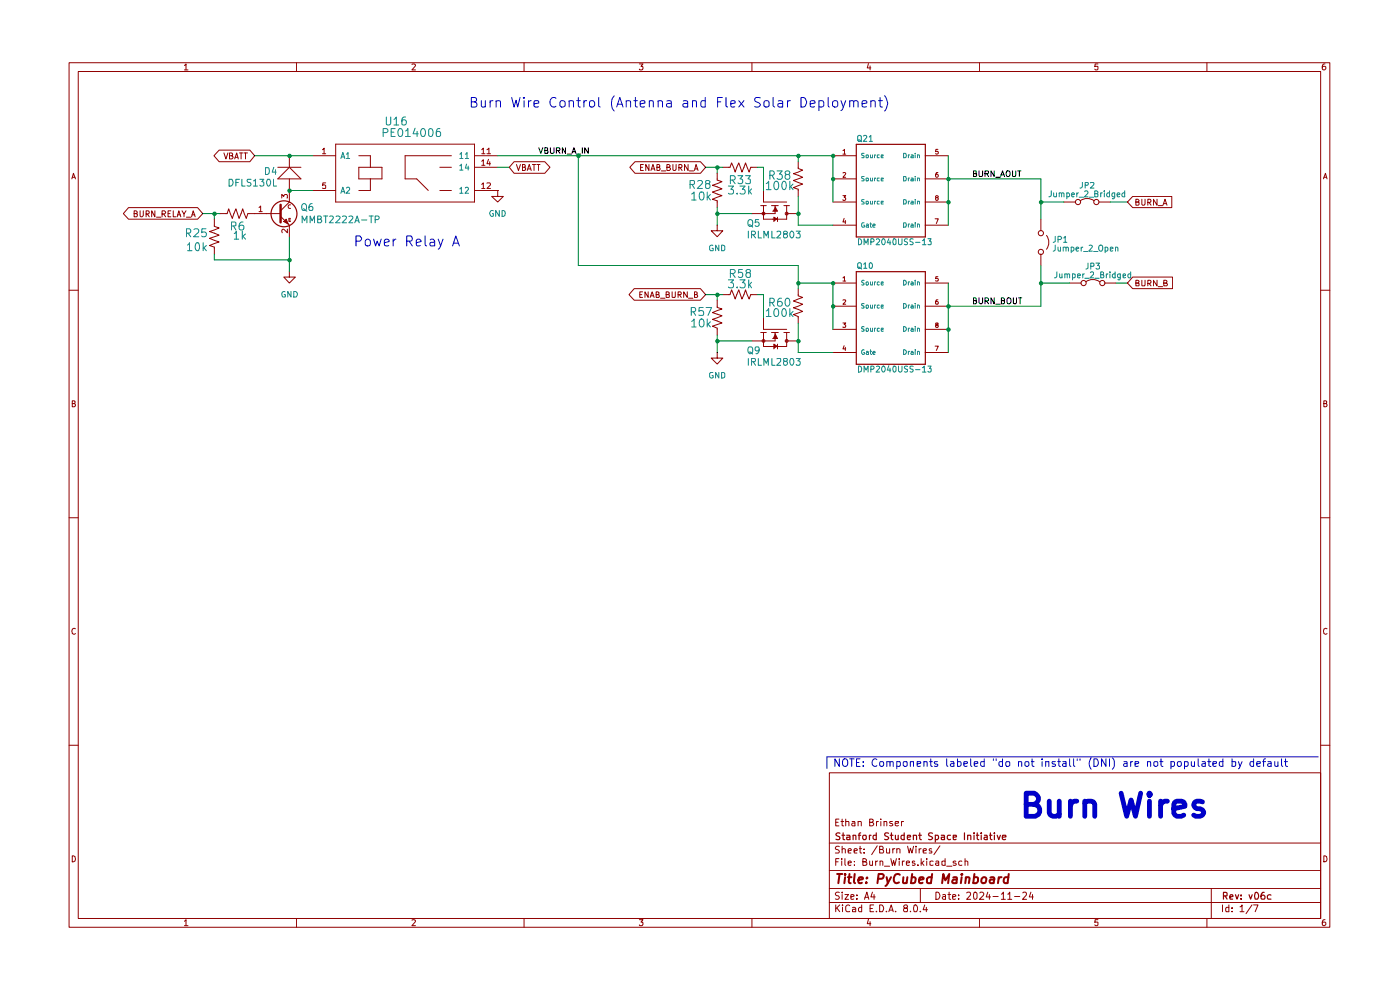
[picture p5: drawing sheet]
<svg xmlns="http://www.w3.org/2000/svg" width="297mm" height="210mm" viewBox="0 0 297 210" stroke-linecap="round" stroke-linejoin="round" font-family="sans-serif">
<g fill="none" stroke="#910000" stroke-width=".21">
<path d="M14.7 13.3h267.4v183.4h-267.4zM16.6 15.2h263.6v179.6h-263.6zM39.1 13.9l.4-.3v1.2M39.1 14.8h.8M62.9 13.3v1.9M87.4 13.6h.5l.2 .2-.7 1h.7M111.2 13.3v1.9M135.6 13.6h.8l-.4 .5h.3l.1 .1-.1 .5-.5 .1-.2-.1M159.5 13.3v1.9M184.2 13.5l-.2 .9h.7M184.6 14v.8M207.8 13.3v1.9"/>
<path d="M232.9 13.6h-.6l-.1 .6 .6-.1 .1 .6-.1 .1h-.4l-.2-.1M256 13.3v1.9M281.1 13.6h-.4l-.2 1 .3 .2h.2l.3-.2v-.4l-.2-.1h-.5l-.1 .1M15.2 37.9l.4-1.1 .4 1.1M15.3 37.6h.6M176.7 33h4.9M176.7 37.9h4.9M178.8 31.9l.4-.2v1M178.8 36.7l.4-.1 .2 .2-.6 .8h.6M178.8 32.7h.6M196.3 33h4.9M196.3 37.9h4.9"/>
<path d="M199 31.7h-.5v.5l.5-.1 .1 .4-.3 .2-.3-.1M199 36.6h-.3a.7 .7 0 0 0-.1 1 .33 .33 0 0 0 .5-.4 .33 .33 0 0 0-.6-.2v.2M280.8 37.9l.4-1.1 .3 1.1M280.8 37.6h.6M176.7 42.9h4.9M176.7 47.8h4.9M178.8 41.5h.6l-.3 .3a.36 .36 0 0 1 .3 .3 .36 .36 0 0 1-.2 .4h-.3l-.1-.2M178.8 58.9l.4-.2v.9M178.8 59.6h.6M179.1 46.3l-.3 .8h.6M179.3 46.7v.7M196.3 42.9h4.9"/>
<path d="M196.3 47.8h4.9M198.4 46.4h.7l-.5 1M198.6 41.9l-.1-.1 .1-.3 .5 .2-.6 .4 .1 .4 .5-.2-.3-.4M199 58.7h-.5v.4h.5v.5l-.5-.1M220.8 46.5v2.5M220.8 53.9v2.4M222 49.9a2.45 2.45 0 0 1 0 3M225.7 42.9h2.5M229.2 42.6a2.45 2.45 0 0 1 2.9 0M230.4 59.8a2.45 2.45 0 0 1 2.9 0M233.1 42.9h2.4M240.3 58.8h8.5v2.4h-8.5l-1.1-1.2z"/>
<path d="M240.3 41.7h8.3v2.3h-8.3l-1.1-1.1zM241 42.9l.6-.1v-.3l-.2-.2h-.4v1.2h.5l.1-.1v-.5h-.2M242.2 59.4l.1 1.2h.5l.1-1.2M242.2 42.3v1.1l.2 .1h.3l.2-.2v-1M243.5 42.9h.6v-.6h-.6v1.2M243.8 42.9l.4 .6M245.5 59.4v1.2l-.8-1.2v1.2M245.5 42.3v1.2l-.8-1.2v1.2M245.7 43.6h.9M246.7 43.5l.4-1.2 .5 1.2M246.9 43.2h.6M14.7 61.6h1.9"/>
<path d="M161.4 70.5h1.2M162 69.9h4.9M162 70.5v3h4.9v-3M163.7 70.5h1.4M164.4 70.8l.5 1h-1M164.4 70.5v1.8h-2.4M164.9 73v1M166.3 70.5h1.2M176.7 60h4.9M176.7 65h4.9M176.7 69.9h4.9M176.7 74.8h4.9"/>
<path d="M178.8 63.7l.5-.1 .1 .2-.6 .7h.6M178.8 68.5h.6l-.3 .3 .3 .2-.1 .4h-.5M179.1 73.3l-.3 .7h.6M179.3 73.7v.7M196.3 60h4.9M196.3 65h4.9M196.3 69.9h4.9M196.3 74.8h4.9M198.4 73.4h.7l-.5 1M198.6 68.9l-.1-.2v-.2h.5v.3l-.5 .1v.2v.3h.5l.1-.3-.3-.2M199 63.6h-.4l-.1 .4v.5h.5v-.5l-.4-.1-.1 .2M226.9 60h2.5"/>
<path d="M234.3 60h2.4M241 60h.4l.2-.2v-.3l-.6-.1v1.2h.6v-.5l-.2-.1M243.5 60.1l.6-.1v-.5l-.6-.1v1.2M243.8 60.1l.4 .5M245.7 60.8h.9M246.9 60h.6v-.5l-.6-.1v1.2h.6l.2-.3-.4-.3M280.2 61.6h1.9M15.3 85.6h.5l.1-.2v-.3l-.6-.1v1.3l.6-.1 .1-.3-.2-.3M280.8 85.6h.5l.1-.2v-.3l-.6-.1v1.3l.6-.1 .1-.3-.2-.3M14.7 109.8h1.9M280.2 109.8h1.9M16 133.4l-.2-.1a.65 .65 0 0 0-.6 .6 .65 .65 0 0 0 .6 .6l.2-.1"/>
<path d="M281.5 133.4l-.2-.1a.65 .65 0 0 0-.6 .6 .65 .65 0 0 0 .6 .6l.2-.1M14.7 158.1h1.9M280.2 158.1h1.9M175.9 163.9h104.3v30.9h-104.3zM175.9 178.8h104.3M177.3 174.4h.5M178 173.7h-.7v1.5h.7M178.1 179.6l-.5-.1-.3 .2v.4l.5 .2 .3 .4-.2 .2h-.7M178.4 174.3h.6M178.7 173.7v1.4l.3 .1M178.7 179.5v1.4M179.4 174.3h.6l.1 .9"/>
<path d="M179.4 173.7v1.5M180.8 174.3h.5l.1 .9M181.4 174.6h-.5l-.2 .2 .2 .4 .5-.1M182 174.3h.6l.1 .9M182 174.3v.9M182.5 179.5v1.3v.1h.3M184.5 174.4h.5l.3-.2-.1-.4-.7-.1v1.5h.5l.3-.3v-.2l-.3-.3M185.9 174.3v.9M186.1 179.4l-1.2 1.9M186.4 174.3h-.3l-.2 .2M186.9 173.7v.1M186.9 174.3v.9"/>
<path d="M187.5 174.3h.5l.1 .9M187.5 174.3v.9M189.3 174.3h-.5l-.1 .2 .6 .3 .1 .2-.2 .2-.5-.1M189.9 174.7l.7-.1v-.3h-.6l-.1 .1v.6l.3 .2 .4-.1M191.3 174.3v.9M191.7 174.3h-.3l-.1 .2M192.5 179.5l.4 1.4 .2-1 .4 1 .3-1.4M194.3 179.5v.2M199.4 179.4l-1.3 1.9M15.3 181.5a.64 .64 0 0 1 .7 .7 .64 .64 0 0 1-.7 .6zM39.1 195.4l.4-.3v1.3M39.1 196.4h.8"/>
<path d="M62.9 194.8v1.9M87.4 195.2l.5-.1 .2 .2-.7 1.1h.7M111.2 194.8v1.9M135.6 195.1h.8l-.4 .5h.3l.1 .2-.1 .5-.5 .1-.2-.2M159.5 194.8v1.9M175.9 191.4h104.3M175.9 188.5h104.3M175.9 184.7h104.3M177.3 192v1.4M177.3 182.8h.5M177.6 192.6l.5 .8M178 182.1h-.7v1.5"/>
<path d="M178.1 189.3l-.5-.1-.3 .2v.4l.5 .2 .3 .4-.3 .4-.6-.1M178.1 192l-.8 .8M178.6 182.1v.2M178.6 182.6v1M178.7 189.2v.2M178.7 180.2l.2-.2 .4 .2v.7M178.7 189.8v1M178.7 192v.1M178.7 192.5v.9M179.2 189.8h.8l-.8 1h.8M179.2 182.1v1.3l.2 .2M179.9 183.1l.7-.1-.2-.4-.5 .2v.6l.3 .2 .3-.1"/>
<path d="M179.9 180.5l.7-.1-.2-.4-.5 .2v.6l.1 .1h.5M180.3 192.1l-.5-.1-.4 .3 .1 .9 .2 .2 .6-.1M180.5 190.3l.7-.2-.1-.3h-.6v.9h.6M180.9 192.5h.4l.2 .2v.7h-.6v-.4l.6-.2M181.2 180.5l.7-.1-.1-.3-.4-.1-.2 .2 .1 .7h.5M181.3 183.5v.1M181.3 182.7v.1M181.8 190.6v.2M181.8 189.8v.2M182.3 180h.5M182.8 192v1.4h-.5l-.2-.7 .3-.2h.4M183.1 182.8l.6-.1 .1-.3-.3-.3h-.4v1.5h.5l.2-.1 .1-.4-.4-.3"/>
<path d="M183.3 180.9h.1M183.3 180.1v.1M183.4 190.8l.5-1.6 .4 1.6M183.5 190.3h.7M184.2 195l-.2 .9h.7M184.5 182.6v.8l.2 .2 .4-.1M184.6 195.5v.9M184.6 192.7h.5M185.1 189.2l-.4 1.1h1M185.1 182.6v1M185.3 192h-.7v1.4h.7M185.4 189.8v1"/>
<path d="M185.8 182.6v1M185.9 193.3v.1M186.2 182.6l-.4 .3M186.6 192a.81 .81 0 0 1 .9 .4 .81 .81 0 0 1-.3 1h-.6zM186.6 180.2l.7-.1 .1-.3-.3-.3h-.5v1.4h.7l.2-.4-.4-.3M186.7 182.7l.4-.1 .2 .2v.8M186.7 182.6v1M187.6 183.7h1.1M188 193.3v.1M188 180l.1 .9h.6M188.6 193.4l.5-1.4 .4 1.4M188.7 193.1h.7"/>
<path d="M188.7 180v.9M189 182.1l.3 1.5 .3-1 .2 1 .4-1.5M189.4 180v.9M189.8 180l-.4 .3M190 193.3v.1M190.3 180.2l.2-.2 .4 .2v.7M190.3 180v.9M190.8 182.1v.2M190.8 182.6v1M191.4 182.6v1M191.9 182.6l-.5 .3M192 192.6l-.2-.1v-.4l.2-.1h.5v.5l-.7 .2-.1 .2 .2 .5h.6v-.5l-.2-.3"/>
<path d="M192.3 183.1l.7-.1-.2-.4h-.3l-.2 .2v.6l.2 .2 .4-.1M193.1 193.3v.1M194 192h.1a.87 .87 0 0 1 .3 1.4l-.5-.1-.1-.8zM194.1 182.7h-.5v.4h.5v.3l-.2 .2-.3-.1M194.3 180v.9M194.7 183.5v.1M195 180v.9M195.2 193.3v.1M195.2 188.5v2.9M195.4 180l-.4 .3M195.4 182.1v1.5M195.6 183.1l.4 .5"/>
<path d="M195.8 180.5l.7-.1v-.3l-.4-.1-.3 .2 .1 .7h.6M196 182.6l-.6 .5M196.2 192l-.4 1h1M196.5 192.5v.9M196.6 182.1v.2M196.6 182.6v1M197.6 180.1l-.3-.1-.2 .2 .2 .3h.3v.4h-.5M198 182.7h-.7v.8h.7M198.5 189.2a.77 .77 0 0 1 .9 .8 .77 .77 0 0 1-.9 .8zM198.5 182.7h.6v.9M199.1 183l-.6 .1v.1l.2 .4 .4-.1M200 189.8h.6v1"/>
<path d="M200.5 182.7h-.7v.8h.7M200.5 182.1v1.5M200.6 190.1l-.7 .2 .3 .5 .4-.1M200.8 183.7h1.1M201.1 189.8h.6M201.3 189.2v1.5l.4 .1M202.1 190.3l.7-.2-.1-.3h-.6v.9h.6M202.8 182.7l-.4-.1-.2 .3 .1 .2h.5l.1 .3-.3 .2-.4-.1M203.4 190.6v.2M203.4 189.8v.2M204.1 182.7l-.5-.1-.2 .3 .1 .6h.6M204.7 182.7l.4-.1 .2 .2v.8"/>
<path d="M204.7 182.1v1.5M205.1 189.4l.6-.2 .2 .4-.1 .3-.7 .9h.8M206.6 189.4l.3-.2 .4 .4v.8l-.4 .4a.99 .99 0 0 1-.3-1.4zM207.8 194.8v1.9M207.9 189.4l.1-.2h.4l.3 .5-.9 1.1h.9M209.6 189.2l-.4 1.1h.9M209.9 189.8v1M210.7 190.2h1.1M212.4 189.7l.5-.5v1.6M212.4 190.8h.9M213.8 189.7h.2l.2-.5v1.6M213.8 190.8h.8"/>
<path d="M215.2 190.2h1.1M217 189.4l.2-.2h.3l.3 .5-.9 1.1h.9M218.7 189.2l-.3 1.1h.8M219 189.8v1M232.9 195.1h-.6l-.1 .6 .6-.1 .1 .6-.1 .2h-.4l-.2-.2M256 194.8v1.9M257 188.5v6.3M259.3 192v1.4M260.7 192v1.4h-.6v-.9h.6M261.4 193.3v.1M261.4 192.5v.2M263.1 192.4l.3-.2 .1-.2v1.4"/>
<path d="M263.1 193.4h.8M265.6 192l-1.3 1.8M265.9 192h1l-.6 1.4M280.8 181.5a.64 .64 0 0 1 .7 .7 .64 .64 0 0 1-.7 .6zM281.1 195.1l-.4 .1-.2 .9 .3 .3h.2l.3-.3v-.3l-.2-.2h-.5l-.1 .2"/>
<circle cx="220.8" cy="53.4" r=".55"/>
<circle cx="220.8" cy="49.5" r=".55"/>
<circle cx="228.7" cy="42.9" r=".55"/>
<circle cx="232.6" cy="42.9" r=".55"/>
<circle cx="229.9" cy="60" r=".55"/>
<circle cx="233.9" cy="60" r=".55"/>
</g>
<g fill="none" stroke="#910000" stroke-width=".25">
<path d="M181.7 30.6h14.6v19.7h-14.6zM181.7 57.6h14.6v19.7h-14.6zM178.2 176.8a.6 .6 0 0 0-.9 .1l.2 .4a.56 .56 0 0 1 .6 .7h-.8M178.6 177.2h.6M178.9 176.7v1.3l.3 .1M179.6 177.2h.6l.1 .9M180.3 177.5l-.7 .1v.4h.7M181 177.3l.5-.1 .1 .9M181 177.2v.9M182.1 177.2h.5M182.6 176.7l-.4 .1v1.3M183.1 177.3l.6-.1v.8l-.4 .1-.3-.2z"/>
<path d="M184.5 177.2v.9M184.8 177.2h-.3v.2M185.9 177.2l-.6 .1-.1 .6a.45 .45 0 0 0 .7 .1M185.9 176.7v1.4M188.5 176.8h-.7a.56 .56 0 0 0 .5 .7l.2 .4a.6 .6 0 0 1-.8 .1M188.9 177.2h.5M189.1 176.7v1.2l.3 .2M190 177.2v.7l.1 .2 .4-.2M190.5 177.2v.9M191.8 177.2h-.5l-.2 .7a.45 .45 0 0 0 .7 .1M191.8 176.7v1.4M192.5 177.6l.7-.1-.1-.3h-.5l-.1 .1v.6l.2 .2 .4-.1"/>
<path d="M193.8 177.3l.6-.1v.9M193.8 177.2v.9M194.9 177.2h.6M195.1 176.7v1.2l.4 .2M197.8 176.8h-.7a.56 .56 0 0 0 .6 .7l.1 .4a.6 .6 0 0 1-.8 .1M198.4 178l.4 .1 .3-.2-.2-.7h-.5v1.4M199.7 177.2h.6l.1 .9M200.4 177.5l-.7 .1v.4h.7M201.6 177.2h-.5l-.1 .2v.5l.2 .2 .4-.1M202.2 177.6l.7-.1-.1-.3h-.6v.8h.6M204.6 176.7v1.4M205.3 177.3l.6-.1 .1 .9"/>
<path d="M205.3 177.2v.9M206.6 176.7v.1M206.6 177.2v.9M207.1 177.2h.5M207.3 176.7v1.2l.3 .2M208.2 176.7v.1M208.2 177.2v.9M208.8 177.2h.5l.1 .9M209.4 177.5l-.6 .1v.2l.2 .3 .4-.1M209.9 177.2h.5M210.1 176.7v1.2l.3 .2M211 176.7v.1"/>
<path d="M211 177.2v.9M211.5 177.2l.4 .9 .3-.9M212.6 177.6l.8-.1-.1-.3h-.6l-.1 .1 .1 .7h.6M259.6 190h.6l.1-.5-.2-.2h-.5v1.4M259.9 190l.4 .7M260.9 190.3l.7-.2-.2-.3-.4 .1-.1 .7 .1 .1h.5M262.1 189.8l.3 .9 .4-.9M263.3 190.6v.1M263.3 189.9v.1M265 189.8l.3 .9 .3-.9M266.3 189.4l.2-.1a.84 .84 0 0 1 .2 1.4l-.5-.1v-.7zM268.2 189.3l-.4 .2a1.01 1.01 0 0 0-.1 1.2h.5l.2-.6-.3-.2h-.3l-.3 .2"/>
<path d="M269.6 189.9a.52 .52 0 0 0-.7 .1l.1 .7h.6"/>
</g>
<g fill="none" stroke="#910000" stroke-width=".42">
<path d="M177.6 185.4h1.1M178.1 185.4l-.3 1.9M179.3 185.4v.2M179.3 186.1l-.2 1.2M179.9 186.1h.7M180.2 185.4l-.2 1.6 .1 .3h.4M181.3 185.4l-.2 1.6 .3 .3M182.1 186.7l.9-.2v-.3a.6 .6 0 0 0-.8 .1v1h.6M183.8 187.2v.1M183.9 186.2h.1l-.1 .1v-.1v.1M186.3 186.4l.9-.1 .3-.6-.1-.1-.2-.2h-.8l-.3 1.9M188.1 186.1l.2 1.2"/>
<path d="M189 186.1l-.9 1.7-.3 .1M190.9 185.6l-.1-.1a.81 .81 0 0 0-1.2 .7v.6a.66 .66 0 0 0 1.1 .4M191.6 186.1v1.2h.5l.2-.1M192.5 186.1l-.2 1.2M193.4 186.2l.5-.1 .4 .3-.3 .9h-.7M193.5 185.4l-.2 1.9M194.9 186.7l1-.2v-.3a.6 .6 0 0 0-.9 .1v1h.7M197.7 186.2a.72 .72 0 0 0-1.1 .2l.1 .9h.8M197.7 185.4l-.2 1.9M199.9 187.3l.2-1.9 .4 1.3 .9-1.3-.3 1.9M202.2 186.2h.8l-.1 1.1M203 186.5l-.9 .2-.1 .3 .2 .3h.7"/>
<path d="M204 186.1l-.2 1.2M204.1 185.4l-.2 .1h.3l-.1-.1-.1 .2M204.9 186.2a.48 .48 0 0 1 .8 .1l-.2 1M204.9 186.1l-.1 1.2M206.6 186.2h.8l.1 .7-.4 .4h-.6M206.7 185.4l-.2 1.9M208.2 186.4l.5-.3 .4 .1 .2 .2-.1 .5a.52 .52 0 0 1-.5 .4 .52 .52 0 0 1-.5-.4zM210.1 186.2h.8l-.1 1.1M211 186.5l-1 .2a.45 .45 0 0 0 .2 .6h.6M211.9 186.1l-.2 1.2M212.5 186.1l-.4 .1-.2 .2M213.9 186.2h-.7l-.3 .7 .3 .4h.5"/>
<path d="M214 185.4l-.3 1.9"/>
</g>
<g fill="none" stroke="#008785" stroke-width=".21">
<path d="M183.3 32.5l-.5 .1 .1 .3 .4 .2-.1 .4h-.4M183.3 37.4l-.5 .1 .1 .4 .4 .1v.3l-.5 .1M183.7 37.9l.5-.1v.6l-.5-.1zM183.8 32.9h.4v.6l-.5-.1zM184.7 32.9v.6l.4-.1M184.7 37.8v.6l.4-.1M185.1 32.9v.6M185.1 37.8v.6M185.5 32.9v.6M185.5 37.8v.6M185.8 32.9l-.3 .1M185.8 37.8l-.3 .1"/>
<path d="M186.5 32.9h-.4v.5l.4 .1M186.5 37.8l-.4 .1v.4l.4 .1M186.9 33.2l.5-.2v-.1h-.5v.6h.5M186.9 38l.5-.1v-.1h-.5v.6h.5M191.7 32.5l.5 .1 .1 .4-.3 .5h-.3zM191.7 37.4l.5 .1 .1 .4-.3 .5h-.3zM192.7 32.9v.6M192.7 37.8v.6M193 32.9l-.3 .1M193 37.8l-.3 .1M193.3 32.9h.4v.6h-.4l-.1-.2 .2-.2 .3-.1M193.3 37.8l.4 .1v.5h-.4v-.4l.4-.1"/>
<path d="M194.1 32.5v.1M194.1 37.4v.1M194.1 32.9v.6M194.1 37.8v.6M194.7 32.9h.4v.6M194.7 37.9h.4v.5M194.7 32.9v.6M194.7 37.8v.6M183.3 42.3l-.5 .1 .1 .4 .4 .1-.1 .4h-.4M183.3 47.3h-.3l-.2 .1v.5l.2 .3 .4-.1v-.3h-.2M183.3 59.5l-.3-.1-.2 .2v.3l.5 .2v.3h-.5M183.7 59.9h.5v.4l-.1 .2-.4-.1z"/>
<path d="M183.8 42.7h.4v.6l-.5-.1zM183.8 47.6l.3-.1 .1 .2v.5h-.4v-.4h.4M184.6 47.5h.3M184.7 42.7v.6l.4-.1M184.7 47.3v.8l.2 .1M184.7 59.8v.6h.4M185.1 42.7v.6M185.1 59.8v.7M185.2 47.8h.5l-.2-.3-.3 .2v.4l.4 .1M185.5 42.7v.6M185.5 59.8v.7M185.8 42.7l-.3 .2"/>
<path d="M185.8 59.8l-.3 .2M186.5 42.7l-.4 .1v.4l.4 .1M186.5 59.9h-.4v.5h.4M186.9 42.9h.5v-.2h-.5v.6h.5M191.7 47.3h.5l.1 .5-.3 .4h-.3zM191.7 42.3l.5 .1 .1 .5-.3 .4h-.3zM191.7 59.4a.52 .52 0 0 1 .6 .6 .52 .52 0 0 1-.6 .5zM192.7 42.7v.6M192.7 47.5v.7M192.7 59.8v.7M193 47.5l-.3 .3M193 42.7l-.3 .2"/>
<path d="M193 59.8l-.3 .1v.1M193.3 47.6l.3-.1 .1 .2v.5h-.4l-.1-.3 .5-.1M193.3 42.7l.4 .1v.5h-.4v-.4h.4M193.3 59.9l.3-.1 .1 .2v.5M194.1 47.3h.1M194.1 42.3v.1M194.1 59.4v.2M194.1 42.7v.6M194.1 47.5v.7M194.1 59.8v.7M194.7 47.7v-.2l.4 .2v.5M194.7 42.8h.4v.5"/>
<path d="M194.7 59.9l.2-.1 .2 .2v.5M194.7 42.7v.6M194.7 47.5v.7M194.7 59.8v.7M183.3 64.4h-.5v.4l.5 .2v.3h-.5M183.3 69.4h-.5v.3l.5 .2v.3h-.5M183.3 74.3l-.2-.1-.3 .2v.5l.3 .3 .3-.1v-.3h-.2M183.7 64.8l.4-.1 .1 .2v.3l-.1 .2-.4-.1zM183.7 69.7l.4-.1 .1 .2v.3l-.1 .2-.4-.1zM183.8 74.6l.3-.1 .1 .2v.5M184.2 74.8h-.3l-.2 .1 .2 .3 .3-.1M184.6 74.5h.3"/>
<path d="M184.7 64.7v.6h.4M184.7 69.6v.6h.4M184.7 74.2v.8l.2 .2M185.1 64.7v.7M185.1 69.6v.7M185.2 74.9l.5-.1-.2-.3-.3 .2v.3l.1 .2 .3-.1M185.5 64.7v.7M185.5 69.6v.7M185.8 64.7l-.3 .2M185.8 69.6l-.3 .2M186.5 64.8h-.4v.5h.4M186.5 69.7h-.4v.5h.4"/>
<path d="M186.9 60.1l.5-.1-.1-.2-.4 .1v.5h.5M186.9 65h.5l-.1-.3-.4 .1v.5h.5M186.9 69.9h.5l-.1-.3-.4 .1v.5h.5M191.7 64.4a.52 .52 0 0 1 .6 .5 .52 .52 0 0 1-.6 .5zM191.7 74.2a.52 .52 0 0 1 .6 .5 .52 .52 0 0 1-.6 .5zM191.7 69.3a.52 .52 0 0 1 .6 .5 .52 .52 0 0 1-.6 .5zM192.7 64.7v.7M192.7 69.6v.7M192.7 74.5v.7M193 64.7l-.3 .2M193 74.5l-.3 .2M193 69.6l-.3 .2"/>
<path d="M193.3 64.8l.3-.1 .1 .2v.5M193.3 74.6l.3-.1 .1 .2v.5M193.3 69.7l.3-.1 .1 .2v.5M193.7 60l-.5 .2 .2 .3 .3-.1M193.7 65l-.5 .1 .2 .3 .3-.1M193.7 74.8h-.3l-.2 .1 .2 .3 .3-.1M193.7 69.9h-.3l-.2 .1 .2 .3 .3-.1M194.1 64.4h.1M194.1 74.2v.1M194.1 69.3v.1M194.1 64.7v.7M194.1 69.6v.7"/>
<path d="M194.1 74.5v.7M194.7 64.8l.2-.1 .2 .2v.5M194.7 74.6l.2-.1 .2 .2v.5M194.7 69.7l.2-.1 .2 .2v.5M194.7 64.7v.7M194.7 69.6v.7M194.7 74.5v.7"/>
</g>
<path d="M206.5 36.8h.4l.2-.1-.1-.4h-.5v1.1h.6l.1-.4-.3-.2M207.7 36.3v.9l.2 .2h.5l.1-1.1M209 36.8h.6l.1-.4-.1-.1h-.6v1.1M209.3 36.8l.4 .6M210.9 36.3v1.1l-.7-1.1v1.1M211.2 37.6h1M212.3 37.4l.4-1.1 .4 1.1M212.3 37.1h.6M213.6 36.3h.4a.78 .78 0 0 1 0 1.1h-.4l-.1-.1-.1-.6zM214.8 36.3l.1 1.1h.5l.1-1.1M215.9 36.3h.7M216.2 36.3v1.1" fill="none" stroke="#000" stroke-width=".21"/>
<path d="M164.4 70.8l.5 1h-1z" fill="#910000"/>
<path d="M164.9 73.5l-.7-.5v1" fill="none" stroke="#910000" stroke-width=".21"/>
<path d="M164.2 73l.7 .5-.7 .5z" fill="#910000"/>
<g fill="none" stroke="#910000" stroke-width=".21">
<path d="M152.2 36.8v1.4l1 .3-2.1 .8 2.1 .8-2.1 .6 2.1 .8-2.1 .8 1.1 .3v1.4M161.4 43.6h1.2M162 43.6v2.9h4.9v-2.9M162 42.9h4.9M163.7 43.6h1.4M164.4 43.9l.5 .9h-1M164.4 43.6v1.7h-2.4M164.9 46.1v.9M166.3 43.6h1.2M134.5 61.2h14.1l1.1 1.3-1.1 1.2h-14.1l-1.1-1.2zM135.7 62.5h.4M136.3 61.9h-.6v1.2h.6"/>
<path d="M137.5 61.9v1.2l-.7-1.2v1.2M137.9 63.1l.5-1.2 .4 1.2M138.1 62.8h.5M139.2 62.5l.5-.1 .1-.4-.6-.1v1.2h.6v-.6h-.3M140.1 63.3h1M141.3 62.5h.4l.3-.3-.1-.2-.6-.1v1.2h.6l.1-.5-.3-.1M142.6 61.9l.1 1.2h.5l.1-.2v-1M143.9 62.5h.5v-.5l-.5-.1v1.2M144.1 62.5l.4 .6M145.8 61.9v1.2l-.8-1.2v1.2M146.1 63.3h.9M147.3 62.5l.5-.1v-.4l-.5-.1v1.2h.5l.2-.3-.3-.3"/>
<path d="M152.2 74.8v1.2h1.1l-1.1 1.2-1.3-1.2h1.3M152.2 74.8h.1M152.2 63.7v1.5l1 .3-2.1 .8 2.1 .7-2.1 .7 2.1 .8-2.1 .7 1.1 .4v1.4M159.5 72.3h2.5M161.8 72.1h.4v.4h-.4zM162 67.4v2.5M166.7 72.1h.4v.4h-.4zM166.9 72.3h2.4M169.3 61.2v1.6l1 .3-2 .8 2 .6-2 .8 2 .8-2 .6 1 .5v1.4"/>
</g>
<path d="M164.4 43.9l.5 .9h-1z" fill="#910000"/>
<path d="M164.9 46.5l-.7-.4v.9" fill="none" stroke="#910000" stroke-width=".21"/>
<path d="M164.2 46.1l.7 .4-.7 .5z" fill="#910000"/>
<g fill="none" stroke="#910000" stroke-width=".21">
<path d="M46.5 31.8h6.5l1 1.2-1 1.3h-6.5l-1.1-1.3zM47.5 32.4l.4 1.3 .4-1.3M48.7 33h.6v-.5l-.6-.1v1.3h.5l.3-.4-.4-.3M49.8 33.7l.4-1.3 .4 1.3M49.9 33.4h.6M50.8 32.4h.7M51.1 32.4v1.3M51.7 32.4h.8M52.1 32.4v1.3M58.9 35.5h4.9M61.4 35.5l2.4 2.4h-4.9zM61.4 33v2.5"/>
<path d="M61.4 37.9v2.5M66.3 33h4.9M68.4 31.8l.4-.4v1.2M68.4 32.6h.7M69.1 38.8h-.6l-.1 .6 .2-.2 .4 .1 .1 .6h-.7M71.2 30.6h29.5v12.3h-29.5zM76.1 35.5h4.9v2.4h-4.9zM76.1 33h2.5v2.5M78.6 37.9v2.5h-2.5M93.3 35.5h2.5M95.8 33h-9.9v4.9h2.5l2.5 2.5M100.7 35.5h4.9"/>
<path d="M100.7 33h4.9M102.2 31.8l.3-.4v1.2M102.2 39.1l.3-.3v1.2M102.2 34.2l.3-.3v1.2M102.2 32.6h.7M102.2 40h.7M102.2 35.1h.7M103.3 31.8l.4-.4v1.2M103.3 38.9l.6-.1 .2 .2-.8 1h.8M103.3 32.6h.8M103.6 33.8l-.3 .9h.8M103.9 34.3v.8"/>
<path d="M134.7 34.3h13.9l1.1 1.2-1.1 1.3h-13.9l-1.1-1.3zM135.9 35.5h.4M136.5 34.9h-.6v1.3h.6M137.7 34.9v1.3l-.7-1.3v1.3M138.1 36.2l.4-1.3 .4 1.3M138.3 35.8h.6M139.4 35.5l.6-.1v-.3l-.2-.2h-.4v1.3l.6-.1v-.4l-.2-.2M140.3 36.3h.9M141.5 35.5h.4l.3-.4-.3-.2h-.4v1.3h.5l.2-.5-.3-.2M142.8 34.9v1.1l.1 .2 .4-.1 .1-.2v-1M144 35.6l.6-.1v-.5l-.6-.1v1.3M144.3 35.6l.4 .6"/>
<path d="M146 34.9v1.3l-.8-1.3v1.3M146.2 36.3h1M147.3 36.2l.4-1.3 .4 1.3M147.4 35.8h.6M153.3 35.5h1.6l.3-.9 .8 1.9 .7-1.9 .7 1.9 .8-1.9 .7 1.9 .4-1h1.4M169.3 34.3v1.4l1 .4-2 .7 2 .8-2 .7 2 .7-2 .8 1 .3v1.6M56.5 45.3h3M59.5 45.9l1.9 1.9M60.2 47l.5-.5 .4 1zM61.3 46.7h.3M61.4 42.9l-1.9 1.8M61.6 46.3h-.3v.7h.3"/>
<path d="M61.6 43.4h-.3l-.2 .3 .2 .5h.3M66.3 40.4h4.9M93.3 40.4h2.5M100.7 40.4h4.9M105.6 40.4v1.3h1.2l-1.2 1.2-1.3-1.2h1.3M105.6 40.4h.1M152.2 47.8v1.2h1.1l-1.1 1.2-1.3-1.2h1.3M152.2 47.8h.1M159.5 45.3h2.5M161.8 45.1h.4v.4h-.4zM162 40.4v2.5M166.7 45.1h.4v.4h-.4z"/>
<path d="M166.9 45.3h2.4M153.3 62.5h1.6l.3-1 .8 1.9 .7-1.9 .7 1.9 .8-1.9 .7 1.9 .4-.9h1.4"/>
</g>
<path d="M114.3 31.3l.4 1.2 .5-1.2M115.6 31.9h.4l.2-.1-.1-.5h-.5v1.2h.6l.1-.4-.3-.2M116.8 31.3v1.1l.1 .1h.5l.1-.1v-1.1M118 31.9h.6l.2-.1-.1-.4-.7-.1v1.2M118.4 31.9l.4 .6M120 31.3v1.2l-.7-1.2v1.2M120.3 32.7h.9M121.3 32.5l.5-1.2 .4 1.2M121.4 32.2h.6M122.3 32.7h.9M123.5 31.3v1.2M124.8 31.3v1.2l-.8-1.2v1.2" fill="none" stroke="#000" stroke-width=".21"/>
<g fill="none" stroke="#008785" stroke-width=".21">
<path d="M72.3 33.6l.4-1.2 .5 1.2M72.5 33.3h.6M73.5 32.7l.3-.3v1.2M73.5 39.9l.2-.2h.3l.2 .2v.3l-.8 .8h.8M73.5 33.6h.7M97.5 32.7l.4-.3v1.2M97.5 35.1l.4-.3v1.3M97.5 33.6h.7M97.5 36.1h.7M98.7 32.7l.4-.3v1.2M98.7 39.9l.4-.2 .3 .4-.8 .9h.8M98.7 33.6h.7"/>
<path d="M99 34.8l-.3 .9h.8M99.3 35.2v.9M72.3 41l.4-1.3 .5 1.3M72.5 40.7h.6M97.5 40.1l.4-.4v1.3M97.5 41h.7"/>
</g>
<circle cx="60.2" cy="45.4" r="2.75" fill="none" stroke="#910000" stroke-width=".25"/>
<path d="M59.5 43.4v3.8" fill="none" stroke="#910000" stroke-width=".51"/>
<path d="M60.2 47l.5-.5 .4 1z" fill="#910000"/>
<g fill="none" stroke="#910000" stroke-width=".21">
<path d="M109.1 34.3h6.5l1.1 1.2-1.1 1.3h-6.5l-1.1-1.3zM109.6 34.9l.4 1.3 .4-1.3M110.8 35.5l.6-.1v-.3l-.1-.2h-.5v1.3l.6-.1 .1-.4-.2-.2M111.8 36.2l.5-1.3 .4 1.3M112 35.8h.6M113 34.9h.6M113.3 34.9v1.3M113.9 34.9h.7M114.2 34.9v1.3M27.3 44h14.6l1.1 1.3-1.1 1.2h-14.6l-1.1-1.2zM28.5 45.3l.5-.1 .1-.2-.2-.3h-.4v1.3h.5l.1-.2v-.4l-.2-.1M29.7 44.7v1.1l.2 .2h.2l.3-.3v-1"/>
<path d="M31 45.4l.6-.1v-.5l-.6-.1v1.3M31.2 45.4l.5 .6M32.9 44.7v1.3l-.7-1.3v1.3M33.2 46.1h.9M34.4 45.4h.5l.2-.4-.2-.3h-.5v1.3M34.7 45.4l.4 .6M35.6 45.3h.5M36.2 44.7h-.6v1.3h.6M36.8 44.7v1.3h.5M37.6 46l.3-1.3 .5 1.3M37.7 45.6h.6M38.6 44.7l.4 .7 .5-.7"/>
<path d="M39 45.4v.6M39.5 46.1h1M40.6 46l.4-1.3 .4 1.3M40.7 45.6h.6M45.5 46.5v1.5l1 .4-2 .7 2 .8-2 .7 2 .7-2 .8 1 .3v1.5M46.7 45.3h1.5l.3-1 .8 2 .7-2 .7 2 .8-2 .7 2 .4-1h3.9M55 44l.3-.3v1.2M55 44.9h.6M59.8 42v-.8l.4 .5 .3-.5h.3l.2 .2-.1 .6M61 48.6v.8l-.9-.8-.3 .3 .1 .5M61.4 57.6v1.2h1.3l-1.3 1.2-1.2-1.2h1.2M61.4 57.6h.1"/>
<path d="M61.4 40.4v2.5M61.4 47.8v2.4"/>
</g>
<path d="M206.5 63.8h.5l.1-.5-.2-.1h-.4v1.2h.6l.1-.4-.3-.2M207.7 63.2v1l.2 .2h.3l.3-.2v-1M209 63.9l.6-.1 .1-.4-.2-.2h-.5v1.2M209.3 63.9l.4 .5M210.9 63.2v1.2l-.7-1.2v1.2M211.2 64.5h1M212.4 63.8h.5l.2-.4-.2-.2h-.5v1.2h.5l.2-.1v-.4l-.2-.1M213.9 63.2a.46 .46 0 0 1 .6 .4v.4a.46 .46 0 0 1-.6 .4 .86 .86 0 0 1 0-1.2zM215 63.2v1.1l.2 .1 .5-.2v-1M216.1 63.2h.7M216.4 63.2v1.2" fill="none" stroke="#000" stroke-width=".21"/>
<g fill="none" stroke="#008700" stroke-width=".21">
<path d="M54 33h12.3M105.6 33h71.1v9.9M105.6 35.5h2.4M122.7 33v23.3h46.6v4.9M149.7 35.5h3.6M152.2 35.5v1.3M160.7 35.5h1.3v4.9M169.3 33v1.3M201.2 33v14.8M201.2 37.9h19.6v8.6M43 45.3h3.7M45.5 45.3v1.2"/>
<path d="M45.5 53.9v1.2h15.9M61.4 50.2v7.4M61.4 40.4h4.9M152.2 44v3.8M152.2 45.3h7.3M169.3 41.7v6.1h7.4M220.8 56.3v8.7h-19.6M220.8 42.9h4.9M235.5 42.9h3.7M149.7 62.5h3.6M152.2 62.5v1.2M152.2 71v3.8"/>
<path d="M152.2 72.3h7.3M160.7 62.5h1.3v4.9M169.3 60h7.4v9.9M169.3 68.6v6.2h7.4M201.2 60v14.8M220.8 60h6.1M236.7 60h2.5"/>
</g>
<g fill="none" stroke="#0000ca" stroke-width=".21">
<path d="M100 21.6h.7a.47 .47 0 0 0 .4-.5 .47 .47 0 0 0-.4-.4h-.7v2h.8l.3-.2 .1-.5-.5-.4M102.1 21.3l.1 1.3 .5 .1 .3-.2M103 21.3v1.4M104 21.3v1.4M104.6 21.3a.46 .46 0 0 0-.6 .5M105.2 21.5l.4-.2 .5 .1 .1 1.3M105.2 21.3v1.4M108.5 20.7l.6 2 .4-1.4 .3 1.4 .5-2M111.2 20.7l-.2 .1h.2v-.1v.1M111.2 21.3v1.4M112.1 21.3v1.4M112.7 21.3l-.5 .2-.1 .3"/>
<path d="M113.3 22l1-.1-.1-.5-.6-.1-.3 .3 .1 1h.8M117.9 20.8a.84 .84 0 0 0-1 .1 .84 .84 0 0 0-.2 1 .78 .78 0 0 0 .4 .7 .78 .78 0 0 0 .8-.1M118.9 21.5l.2-.2 .7 .2 .1 .9a.63 .63 0 0 1-1 .1zM120.7 21.5l.1-.1a.6 .6 0 0 1 .9 .2v1.1M120.7 21.3v1.4M122.3 21.3h.8M122.7 20.7v1.7l.4 .3M123.9 21.3v1.4M124.5 21.3a.46 .46 0 0 0-.6 .5M125.1 21.5l.3-.2a.63 .63 0 0 1 .8 .5v.6a.63 .63 0 0 1-1.1 .1zM127 20.7v1.7l.3 .3M130.3 20.3a2.46 2.46 0 0 0 0 3.3"/>
<path d="M130.8 22.7l.7-2 .7 2M131 22.1h1M132.8 21.5l.1-.1a.6 .6 0 0 1 .9 .2v1.1M132.8 21.3v1.4M134.5 21.3h.7M134.8 20.7v1.7l.4 .3M135.8 22l1-.1-.1-.5-.6-.1-.3 .3v.8l.3 .3 .6-.1M137.8 21.5l.2-.2 .5 .1 .1 1.3M137.8 21.3v1.4M139.6 21.5l.1-.1a.6 .6 0 0 1 .9 .2v1.1M139.6 21.3v1.4M141.5 21.4a.67 .67 0 0 1 .9 .2v1.1"/>
<path d="M142.4 21.9l-.9 .1-.1 .4a.74 .74 0 0 0 1 .2M145 21.4a.67 .67 0 0 1 .9 .2v1.1M145.9 21.9l-.9 .1-.1 .2 .1 .4h.9M146.9 21.5l.3-.2 .5 .1v1.3M146.9 21.3v1.4M149.6 21.4h-.8a1.02 1.02 0 0 0 0 1.1l.2 .2 .6-.1M149.6 20.7v2M152.2 21.6h.7M153.3 20.7h-1.1v2M154 20.7v1.7l.4 .3M155 22l1-.1-.1-.5-.6-.1-.3 .3 .1 1h.8M156.7 21.3l1.1 1.4"/>
<path d="M157.8 21.3l-1.1 1.4M161.3 20.8l-.9-.1-.2 .1-.1 .5 .3 .3a.88 .88 0 0 1 .9 .8l-.4 .3-.8-.1M162.1 21.5l.4-.2a.49 .49 0 0 1 .7 .5v.6a.61 .61 0 0 1-.6 .3 .61 .61 0 0 1-.5-.3zM164 20.7v1.7l.3 .3M165.1 21.4a.67 .67 0 0 1 .9 .2v1.1M166 21.9l-.9 .1-.1 .2 .1 .4h.9M167.1 21.3v1.4M167.6 21.3a.46 .46 0 0 0-.5 .5M169.9 20.7h.5a1.04 1.04 0 0 1 .7 1.2 1.04 1.04 0 0 1-1.2 .8zM171.9 22l1-.1v-.3a.6 .6 0 0 0-1 0v.8a.67 .67 0 0 0 .9 .2M173.7 21.4h.9a1.02 1.02 0 0 1 .1 1.1l-.4 .2-.6-.1M173.7 21.3v2.2"/>
<path d="M175.7 20.7v1.7l.2 .3M176.7 21.5l.3-.2 .6 .1a1.02 1.02 0 0 1 0 1.1v.1a.65 .65 0 0 1-1-.2zM178.4 21.3l.5 1.4M179.4 21.3l-.7 1.9-.3 .3M180.3 21.5l.2-.2 .5 .1 .1 1.3M180.3 21.3v1.4M181.1 21.6a.54 .54 0 0 1 .9 0v1.1M182.9 22l1-.1v-.3a.6 .6 0 0 0-1 0v.8a.67 .67 0 0 0 .9 .2M184.7 21.5l.4-.2 .5 .1 .1 1.3M184.7 21.3v1.4M186.4 21.3h.8M186.7 20.7v1.7l.2 .3h.3"/>
<path d="M187.6 20.3a2.23 2.23 0 0 1 0 3.3M75.5 51.2h.8l.2-.2a.54 .54 0 0 0 .2-.6 .54 .54 0 0 0-.4-.3h-.8v2.1M77.6 51l.3-.3 .6 .3a1.02 1.02 0 0 1-.1 1.1l-.2 .1a.49 .49 0 0 1-.7-.5zM79.3 50.7l.4 1.5 .3-1 .4 1 .5-1.5M81.5 51.5l1.1-.3-.1-.3-.3-.2-.6 .2-.1 .9a.6 .6 0 0 0 1 .3M83.4 50.7v1.5M84 50.7l-.6 .5M86.3 51.2h.8a.52 .52 0 0 0 .4-.7l-.4-.4h-.8v2.1M86.8 51.2l.7 1M88.3 51.5l1-.3-.3-.5h-.4l-.2 .2-.1 .9 .3 .4 .6-.1M90.2 50.1v1.7l.1 .3 .2 .1M91.3 50.9l.1-.2h.5l.3 .4v1.1"/>
<path d="M92.2 51.2l-.9 .3a.45 .45 0 0 0 .1 .7l.8-.1M93 50.7l.5 1.5M94 50.7l-.5 1.5-.5 .6M96 52.2l.7-2.1 .8 2.1M96.3 51.6h.9M178.1 161v1.6l-1-1.6v1.6M178.8 161.2a.54 .54 0 0 1 1 0 .98 .98 0 0 1-.4 1.4 .57 .57 0 0 1-.7-.5zM180.3 161h.9M180.7 161v1.6M181.7 161.7h.5M182.5 161h-.8v1.6h.8M183.1 162.4v.2"/>
<path d="M183.1 161.6v.1M186 161.1a.77 .77 0 0 0-1.1 .5 .77 .77 0 0 0 .7 1l.4-.2M186.7 161.6h.7l.1 .7-.3 .3-.6-.3zM188.1 161.6h.6l.1 1M188.1 161.6v1M188.8 161.7l.1-.1h.5l.1 1M190.3 162.5h.6v-.9h-.6v1.5M191.7 161.6h.7v.9a.52 .52 0 0 1-.8-.2zM193.1 161.6h.7v1M193.1 161.6v1M194.6 162.1l.7-.2-.1-.3h-.6v.9h.6M196 161.6h.6l.1 1"/>
<path d="M196 161.6v1M197.2 161.6h.6M197.4 161v1.3l.4 .3M198.9 161.6h-.6l-.1 .1 .1 .3 .6 .1v.4h-.7M200.8 161v1.3l.3 .3M201.7 161.6h.6l.1 1M202.4 161.9l-.5 .1-.3 .2 .3 .4 .5-.1M203.1 161.6h.7l.1 .7a.52 .52 0 0 1-.8 .2M203.1 161v1.6M204.5 162.1l.7-.2v-.3h-.6l-.1 .1 .1 .8h.6M205.9 161v1.3l.3 .3M206.7 162.1l.7-.2v-.3h-.6l-.1 .1 .1 .8h.6"/>
<path d="M208.8 161.6h-.7l-.1 .7a.52 .52 0 0 0 .8 .2M208.8 161v1.6M210.7 161v.3M211.3 161v.3M212.7 161.6h-.6l-.2 .2v.5l.3 .3 .5-.1M212.7 161v1.6M213.4 161.6h.7l.1 .7-.2 .2-.4 .1-.2-.3zM216.1 161.6h.6l.1 1M216.1 161.6v1M217.5 161.6h.7l.1 .7-.3 .3-.6-.3zM218.8 161.6h.6M219 161v1.3l.4 .3"/>
<path d="M221.1 161v.1M221.1 161.6v1M221.8 161.6h.7v1M221.8 161.6v1M223.9 161.6h-.6l-.1 .1 .1 .3 .6 .1v.4h-.7M224.4 161.6h.6M224.6 161v1.3l.4 .3M225.5 161.6h.6v1M226.1 161.9l-.5 .1-.2 .2 .2 .4 .5-.1M226.9 161v1.3l.3 .3M227.8 161v1.3l.2 .3M228.5 161v.3"/>
<path d="M229.1 161v.3M231.5 160.8a1.85 1.85 0 0 0 0 2.4M232.1 161h.4a.84 .84 0 0 1 .5 1 .84 .84 0 0 1-.9 .6zM234.6 161v1.6l-.9-1.6v1.6M235.4 161v1.6M236 160.8h.1a1.91 1.91 0 0 1 .2 1.9l-.3 .5M238.4 161.6h.6l.1 1M239.1 161.9l-.5 .1-.3 .2 .3 .4 .5-.1M239.9 161.6v1M240.3 161.6h-.3l-.1 .2M240.8 162.1l.8-.2-.1-.3h-.7v.9h.7M243.4 161.6h.6l.1 1"/>
<path d="M243.4 161.6v1M244.9 161.6h.6l.1 .7a.47 .47 0 0 1-.4 .3 .47 .47 0 0 1-.4-.3v-.5zM246 161.6h.7M246.3 161v1.3l.4 .3M248.4 162.5l.5 .1 .3-.3v-.5l-.2-.2h-.6v1.5M249.9 161.6h.6l.1 .7-.2 .3-.6-.3zM251.3 162.5l.5 .1 .3-.3v-.5l-.2-.2h-.6v1.5M252.7 161.6l.1 .9 .4 .1 .2-.2M253.4 161.6v1M254.2 161v1.3l.2 .3M255 161.6h.6l.1 1M255.7 161.9l-.5 .1-.3 .2 .3 .4 .5-.1"/>
<path d="M256.2 161.6h.7M256.5 161v1.3l.4 .3M257.3 162.1l.8-.2-.1-.3h-.6l-.1 .1 .1 .8h.6M259.4 161.6h-.6l-.1 .2v.5a.52 .52 0 0 0 .7 .2M259.4 161v1.6M261.4 161.6h.7v.8l-.2 .2-.5-.1M261.4 161v1.6M262.7 161.6l.4 1M263.5 161.6l-.6 1.4-.2 .1M265.9 161.6h-.5l-.2 .2v.5a.52 .52 0 0 0 .7 .2M265.9 161v1.6M266.6 162.1l.8-.2-.1-.3h-.6l-.1 .1 .1 .8h.6"/>
<path d="M267.9 161.6h.6M268.5 161l-.4 .2v1.4M269 161.6h.6l.1 1M269.7 161.9l-.5 .1-.3 .2 .3 .4 .5-.1M270.4 161.6l.1 .9 .4 .1 .2-.2M271.1 161.6v1M271.9 161v1.3l.2 .3M272.5 161.6h.6M272.7 161v1.3l.4 .3M279.7 160.5h-104.3v2.5"/>
</g>
<g fill="none" stroke="#0000ca" stroke-width="1">
<path d="M217.7 170.6h1.7a1.21 1.21 0 0 0 .9-1.2 1.21 1.21 0 0 0-.9-1.2h-1.7v5h1.9a1.29 1.29 0 0 0 1-1.4 1.29 1.29 0 0 0-1.2-1.2M222.6 169.9v2.6a1.24 1.24 0 0 0 2.1 .2M224.7 169.9v3.3M227.1 169.9v3.3M228.4 169.9a1.06 1.06 0 0 0-1.3 1M230.1 170.4a1.46 1.46 0 0 1 1.9-.3l.2 .5v2.6M230.1 169.9v3.3M237.8 168.2l1.2 5 1-3.5 .9 3.5 1.1-5M243.8 168.2l-.1 .3 .1 .3 .3-.3-.3-.3v.6M243.8 169.9v3.3M246.2 169.9v3.3M247.7 169.9a1.19 1.19 0 0 0-1.5 1"/>
<path d="M249 171.5l2.4-.5v-.4l-.3-.5-.5-.2h-.9l-.4 .2-.3 .5v1.9l.3 .4 .4 .3h.9l.5-.3M255.1 170.1a1.21 1.21 0 0 0-1.9 .5l.3 .7 .4 .2h.7l.5 .3 .3 .4-.3 .7-.5 .3h-.9l-.5-.3"/>
</g>
<g fill="#008700">
<circle cx="169.4" cy="45.4" r=".47"/>
<circle cx="176.7" cy="38" r=".47"/>
<circle cx="176.7" cy="33.1" r=".47"/>
<circle cx="201.2" cy="38" r=".47"/>
<circle cx="201.2" cy="42.9" r=".47"/>
<circle cx="220.9" cy="42.9" r=".47"/>
<circle cx="220.9" cy="60.1" r=".47"/>
<circle cx="169.4" cy="33.1" r=".47"/>
<circle cx="152.2" cy="35.5" r=".47"/>
<circle cx="152.2" cy="62.5" r=".47"/>
<circle cx="152.2" cy="72.4" r=".47"/>
<circle cx="61.4" cy="33.1" r=".47"/>
<circle cx="61.4" cy="40.4" r=".47"/>
<circle cx="61.4" cy="55.2" r=".47"/>
<circle cx="122.7" cy="33.1" r=".47"/>
<circle cx="152.2" cy="45.4" r=".47"/>
<circle cx="45.5" cy="45.4" r=".47"/>
<circle cx="201.2" cy="69.9" r=".47"/>
<circle cx="201.2" cy="65" r=".47"/>
<circle cx="169.4" cy="72.4" r=".47"/>
<circle cx="169.4" cy="60.1" r=".47"/>
<circle cx="176.7" cy="60.1" r=".47"/>
<circle cx="176.7" cy="65" r=".47"/>
</g>
<g fill="none" stroke="#008785" stroke-width=".21">
<path d="M48.6 38h.6a.81 .81 0 0 1 .2 1 .81 .81 0 0 1-.8 .5zM50 38.7h.6M50.8 38h-.8v1.5M51.3 38v1.5h.7M53.3 38h-.7l-.2 .3 .3 .4h.3l.2 .2v.4l-.2 .2-.6-.1M53.8 38.4l.4-.4v1.5M53.8 39.5h.8M55.1 38h.9l-.5 .5 .5 .2v.6l-.3 .2h-.4l-.2-.2M56.3 35.6h.6a.83 .83 0 0 1 .2 .9 .83 .83 0 0 1-.8 .5zM56.7 38a.75 .75 0 0 1 .8 .6 .75 .75 0 0 1-.4 .9 .89 .89 0 0 1-.4-1.5zM58 38v1.5h.7M58.1 35.5l-.4 1h.9"/>
<path d="M58.4 36v1M81.3 28.1l.8-.1 .2-.1-.1-.5-.2-.1h-.7v1.7M82 24.8v1.5l.2 .2h.4l.3-.3v-1.4M83 28h.6M83.6 25.3l.5-.5v1.7M83.6 26.5h1M83.8 27.3h-.8v1.7h.8M84.6 27.4l.2-.1a.88 .88 0 0 1 .7 .8 .88 .88 0 0 1-.7 .9l-.2-.2-.2-.5zM86 27.8l.5-.5v1.7M86 24.8a.63 .63 0 0 0-.7 .4v1.1l.2 .2 .6-.2 .1-.5-.2-.3-.5-.1-.2 .4M86 29h1M88.1 27.2l-.5 1.2h1.1"/>
<path d="M88.5 27.9v1.1M89.4 27.4l.3-.1a.88 .88 0 0 1 .6 .8 .88 .88 0 0 1-.6 .9l-.3-.2-.2-.5zM91 27.4l.3-.1a.88 .88 0 0 1 .6 .8 .88 .88 0 0 1-.6 .9l-.4-.4zM93.3 27.3l-.5 .1a1.61 1.61 0 0 0-.2 1.5h.7l.2-.7-.4-.3-.5 .1-.1 .2M146.4 39.1l.8-.1 .1-.5-.2-.2h-.7v1.7M146.8 39.1l.5 .9M148 38.5l.7-.2 .3 .4-1.1 1.3h1.1M149.9 39l-.2-.2 .1-.4a.6 .6 0 0 1 .8 .1l-.1 .4-.8 .2v.7l.2 .2h.4l.3-.4-.1-.5-.2-.1M154.5 39.5h1.1l-.6 .6 .5 .2v.7l-.2 .2h-.5l-.3-.2M154.9 38.2l.9-.1 .2-.2-.1-.5-.3-.1h-.7v1.7M155.4 38.2l.6 .8M156.6 37.3h1l-.6 .6 .5 .2v.7l-.3 .2-.6-.2"/>
<path d="M157 39.5h1.1l-.6 .6 .5 .2v.7l-.3 .2h-.5l-.2-.2M158.2 37.3h1l-.5 .6 .5 .2v.7l-.3 .2h-.5l-.2-.2M158.8 39.5v1.7M162.6 39l.5-.5v1.7M163.3 37.2h.6l.3-.2 .1-.4-.2-.3h-.8v1.7M163.8 37.2l.5 .8M164.3 38.6l.3-.1a.95 .95 0 0 1 .6 .8 .95 .95 0 0 1-.6 .9l-.3-.1-.1-.5zM164.9 36.3h1.1l-.6 .6 .5 .2v.8l-.3 .1h-.5l-.2-.1M166 38.6l.3-.1a1.01 1.01 0 0 1 0 1.7l-.3-.1-.1-.5zM166.9 37l-.4-.3 .1-.3 .3-.1h.5l.2 .3-.1 .2-.8 .3-.2 .3v.3l.4 .3h.3l.4-.3v-.3l-.4-.4M167.6 38.5v1.7M167.7 39.6l.5 .6"/>
<path d="M168.2 39l-.6 .7M182 28.9l.2-.2 .5 .2v.9l-.2 .2-.5-.2zM182.1 29.6l.7 .5M183.2 28.9l.4-.2 .3 .4-.8 .9h.8M184.4 29.1l.3-.4v1.3M184.4 30h.7M229.6 38.7v.9l-.1 .2-.4 .1M230.2 39.3l.6-.1v-.5h-.6v1.2M231.3 38.8l.6-.1 .2 .2-.1 .3-.7 .7h.8M39.5 49.5l.8-.1 .2-.3-.1-.4-.3-.2h-.6v1.7M39.8 52l.4-.5v1.7M39.8 53.2h.9"/>
<path d="M39.9 49.5l.6 .7M41.2 48.7l.6-.2 .3 .2 .1 .3-.1 .3-1 .9h1.1M41.6 51.7l.4-.2a1.2 1.2 0 0 1 0 1.7 .91 .91 0 0 1-.4-1.5zM43.1 51.5v1.7M43.3 52.6l.5 .6M43.7 48.5h-.9v.9l.2-.2 .6 .1 .2 .2-.1 .6-.3 .1-.6-.1M43.8 52.1l-.7 .6M49.1 47.9l.9-.1v-.5l-.2-.2h-.7v1.7M49.5 47.9l.5 .9M49.7 49.5l.4-.5v1.7M49.7 50.7h.9M51.4 49v1.7"/>
<path d="M51.6 47.1a.7 .7 0 0 0-.9 .7v.6l.2 .3 .5 .1 .3-.2v-.8h-.6l-.4 .2M51.6 50.1l.5 .6M52.1 49.6l-.7 .6M64.1 47.3v-1.5l.5 1 .5-1v1.5M64.4 44.3l.7 .5M64.4 43.2h.3a.96 .96 0 0 1 .1 1.4h-.5a.95 .95 0 0 1 .1-1.4zM65.8 47.3v-1.5l.4 1 .5-1v1.5M66.2 43.2l-.4 .2a1.01 1.01 0 0 0-.1 1.2h.5l.2-.6-.3-.2h-.3l-.3 .2M67.4 46.5l.7-.1v-.5l-.7-.1v1.5h.6l.2-.3v-.3l-.3-.2M68.7 45.8h.8M69.1 45.8v1.5M69.9 45.9l.5-.1a.36 .36 0 0 1 .2 .6l-.7 .9h.8"/>
<path d="M71.3 45.9h.8v.3l-.9 1.1h.9M72.6 45.9l.6-.1 .3 .4-.9 1.1h.9M74 45.9l.6-.1 .3 .3-.1 .3-.8 .9h.9M75.3 47.3l.5-1.5 .4 1.5M75.4 46.8h.7M76.7 46.7h1.1M78.3 45.8h.9M78.7 45.8v1.5M79.6 46.6h.6a.45 .45 0 0 0 .2-.7l-.8-.1v1.5M104.7 44.7l-.2-.1a.64 .64 0 0 0-.6 .7 .64 .64 0 0 0 .6 .6l.2-.1v-.5h-.2M105.9 44.6v1.3l-.7-1.3v1.3M106.5 44.6a.64 .64 0 0 1 .7 .7 .64 .64 0 0 1-.7 .6z"/>
<path d="M146.7 41.2l.5-.5v1.7M146.7 42.4h1M148.6 40.7h.5a1.18 1.18 0 0 1-.2 1.7 .97 .97 0 0 1-.7-.7 .97 .97 0 0 1 .4-1zM150 40.7v1.7M150.2 41.8l.5 .6M150.7 41.2l-.7 .7M151.2 52.1a.45 .45 0 0 0-.7 .2v.6l.2 .3 .6-.1v-.4h-.2M152.5 52v1.2l-.7-1.2v1.2M153.1 52l.7 .3v.6l-.2 .3h-.5zM154.5 59.4h1.1l-.6 .6 .5 .1v.8l-.2 .2h-.5l-.3-.2M154.9 58l.9-.1 .2-.5-.4-.2h-.7v1.7M155.4 58l.6 .9"/>
<path d="M156.4 41v.2M157 59.4h1.1l-.6 .6 .5 .1v.8l-.3 .2h-.5l-.2-.2M157.5 57.2h-.8l-.1 .7 .2-.1h.6l.2 .3-.1 .6-.3 .2h-.4l-.2-.2M158.6 57.8l-.4-.4a.59 .59 0 0 1 1-.1l-.1 .5h-.5l-.4 .4v.3l.4 .4 .6-.2v-.7l-.3-.2M158.8 46.7l.5-.1a.75 .75 0 0 1 .4 .8 .75 .75 0 0 1-.7 .6l-.1-.1a.99 .99 0 0 1-.1-1.2zM158.8 49v1.5M158.8 59.4v1.7M158.9 47.7l.4 .1 .4 .4M159 40.6l.4 .6M159.4 49.8h.6l.3-.3v-.2l-.3-.3h-.6v1.5M159.4 40.1l-.6 .6M159.4 59.9l-.6 .6"/>
<path d="M159.8 49.8l.5 .7M160.9 49v1.5h.6M161 46.6h-.7l-.1 .7 .2-.2h.4l.2 .3v.4l-.2 .2h-.4l-.2-.2M162.1 50.5v-1.5l.5 1.1 .4-1.1v1.5M162.6 40.2h1M163.8 49v1.5h.6M164.9 49.2l.1-.2 .5 .1 .1 .5-.8 .9h.8M166.5 49.6l-.3-.2 .1-.3a.48 .48 0 0 1 .8 .3l-.2 .1a.56 .56 0 0 0-.6 .3 .56 .56 0 0 0 0 .6 .52 .52 0 0 0 .8-.2v-.3l-.4-.3M167.9 49a.75 .75 0 0 1 .5 .8 .75 .75 0 0 1-.5 .7 .92 .92 0 0 1 0-1.5zM168.9 49h.9l-.5 .5 .4 .1v.8l-.6 .1-.2-.2M182 55.9l.2-.2 .5 .2v.8l-.2 .2h-.4l-.1-.2zM182.1 50.6a.64 .64 0 0 1 .7 .7 .64 .64 0 0 1-.7 .6z"/>
<path d="M182.1 56.7l.7 .4M183.2 56.1l.4-.4v1.2M183.2 56.9h.7M183.3 51.9v-1.3l.4 1 .5-1v1.3M184.5 55.8l.2-.1a.84 .84 0 0 1 .2 1.2h-.3l-.2-.2zM184.7 51.3l.6-.1v-.5l-.6-.1v1.3M185.9 50.8l.5-.2 .2 .5-.8 .8h.8M187.2 50.7a.6 .6 0 0 1 .7 .5 .6 .6 0 0 1-.5 .7l-.4-.5zM188.6 50.6l-.4 .9h.8M188.8 51.1v.8M189.7 50.6l.4 .3v.8l-.4 .2a.9 .9 0 0 1 0-1.3zM190.6 50.6v1.1l.2 .2h.3l.3-.2v-1.1"/>
<path d="M192.5 50.7h-.6v.5l.6 .2v.3l-.2 .2-.4-.1M193.7 50.7l-.5-.1-.2 .2v.4l.7 .4-.2 .3-.5-.1M194.2 51.4h1M195.7 51.1l.4-.5v1.3M195.7 51.9h.7M196.9 50.6h.6l-.3 .6h.3v.6h-.6M223 40.5v.9l-.5 .4M223.5 40.9v.7l.2 .2 .4-.1M223.9 52v1l-.5 .3M223.9 50.1v1.1l-.5 .2M224.1 40.9v.9M224.2 57.7v.9l-.2 .3h-.3"/>
<path d="M224.5 52.4v.8l.3 .1 .2-.2M224.5 50.8h.5l.2-.4-.2-.3h-.5v1.3M224.7 41.1l.2-.2 .3 .2v.7M224.7 40.9v.9M224.8 58.1v.7l.2 .1 .3-.1M225 52.4v.9M225.2 41.1l.2-.2 .3 .2v.7M225.3 58.1v.8M225.6 52.5l.4-.1 .1 .2v.7M225.6 52.4v.9M225.6 50.5l.4-.4v1.3M225.6 51.4h.7"/>
<path d="M225.9 58.2h.5v.7M225.9 58.1v.8M226.1 52.6l.2-.2 .4 .2v.7M226.3 41l.4-.1 .2 .3-.1 .5h-.5M226.3 40.9v1.3M226.4 58.3l.2-.2 .3 .1v.7M227.3 52.5l.3-.1 .2 .3v.3l-.2 .3-.3-.1M227.3 52.4v1.2M227.3 41.3l.6-.1-.1-.3-.5 .2v.5l.2 .2 .3-.1M227.5 58.2h.6v.6l-.3 .1h-.3M227.5 58.1v1.3M228.3 52.8l.6-.1-.2-.3-.4 .2v.4l.1 .3 .4-.1"/>
<path d="M228.4 40.9v.9M228.6 58.5l.6-.1-.2-.3-.4 .1v.7h.5M228.8 40.9l-.4 .3M228.9 41.8h1M229.4 52.4v.9M229.7 52.4l-.3 .3M229.7 58.1v.8M229.9 53.4h.9M230 58.1l-.3 .2M230.1 40.7l.5-.2 .2 .4-.8 .9h.8M230.1 59h1M230.8 55.8v1.1l-.4 .2"/>
<path d="M231.1 52.1l.4-.1 .2 .3-.7 1h.7M231.1 41.8h.9M231.3 57.8l.2-.1h.3l.2 .1v.4l-.8 .7h.8M231.4 56.5l.7-.1v-.4l-.2-.2h-.5v1.3M232 53.4h.9M232.2 41.1h.6l.1-.4-.2-.2h-.5v1.3h.6l.1-.1v-.5l-.2-.1M232.2 59h1M232.5 55.8h.8l-.5 .5 .5 .1v.5l-.3 .2h-.3l-.2-.2M233.2 52.2l.5-.2a.86 .86 0 0 1 0 1.3h-.3a.79 .79 0 0 1-.2-1.1zM233.5 58.3l.6-.1v-.4l-.6-.1v1.2h.4l.3-.4-.3-.2M233.5 40.9v.9M233.9 40.9l-.4 .3"/>
<path d="M234.3 40.5v.2M234.3 40.9v.9M234.4 52.5a.36 .36 0 0 1 .6 .2v.5h-.6M234.4 52.4v1.2M234.7 58.1v.8M235 58.1l-.3 .2M235.4 41h-.5l-.1 .5a.36 .36 0 0 0 .6 .2M235.4 40.5v1.3M235.5 57.7v.1M235.5 58.1v.8M235.5 52.8l.6-.1v-.2h-.6v.7h.6M236.5 40.9v1l-.3 .3-.2-.1"/>
<path d="M236.5 41h-.5l-.1 .5a.36 .36 0 0 0 .6 .2M236.6 58.2l-.4-.1-.2 .2v.4l.2 .2h.4M236.6 57.7v1.2M236.6 52.5l.4-.1 .2 .2v.7M236.6 52.4v.9M237 41.3l.6-.1-.2-.3-.4 .2v.5l.2 .2 .3-.1M237.7 58.1v1.1l-.2 .2-.3-.1M237.7 58.2l-.4-.1-.2 .2v.4l.2 .2h.4M238.3 58.5l.5-.1v-.2h-.5v.7h.5M238.6 41l-.3-.1-.3 .3 .1 .5h.5M238.6 40.5v1.3M239.9 58.2a.36 .36 0 0 0-.6 .1l.1 .6h.5"/>
<path d="M239.9 57.7v1.2M60.5 61.9l-.1-.1a.66 .66 0 0 0-.6 .5 .66 .66 0 0 0 .2 .7l.5-.1v-.4h-.2M61.7 61.8v1.2l-.7-1.2v1.2M62.3 61.8a.66 .66 0 0 1 .7 .4 .66 .66 0 0 1-.2 .8h-.5zM146.6 66.1h.7a.54 .54 0 0 0 0-.9h-.7v1.7M146.7 68.2l.5-.5v1.7M146.7 69.4h1M147.1 66.1l.5 .8M148.6 67.7h.2a.89 .89 0 0 1 .6 .8 .89 .89 0 0 1-.6 .9 1.06 1.06 0 0 1-.2-1.7zM149.2 65.2h-.9v.9l.2-.2 .6 .1 .2 .2-.1 .6h-.9M149.8 65.2h1.2l-.8 1.7M150 67.7v1.7"/>
<path d="M150.2 68.8l.5 .6M150.7 68.3l-.7 .6M151.2 79h-.5l-.2 .3v.6a.52 .52 0 0 0 .8 .2v-.4h-.2M152.5 79v1.2l-.7-1.2v1.2M153.1 79h.5l.2 .3v.6l-.2 .2-.5 .1zM156.4 60.9v.2M158.8 73.8l.1-.2h.5a.88 .88 0 0 1-.1 1.4h-.3a1.01 1.01 0 0 1-.2-1.2zM158.8 76v1.5M158.9 74.7h.4l.4 .4M159 60.4l.4 .7M159.4 76.7h.7l.2-.2-.1-.4-.8-.1v1.5M159.8 76.7l.5 .8"/>
<path d="M160.9 76v1.5h.6M161 74.2l-.2 .2h-.4l-.2-.2 .2-.6 .6 .1a.99 .99 0 0 1-.4 1.3h-.2M162.1 77.5v-1.5l.5 1.1 .4-1.1v1.5M162.6 66l.5-.5v1.7M162.6 67.2h1M163.3 64.2h.6l.3-.2 .1-.4-.2-.3h-.8v1.7M163.8 76v1.5h.6M163.8 64.2l.5 .8M164.3 65.6l.3-.1a.89 .89 0 0 1 .6 .8 .89 .89 0 0 1-.6 .9 1.08 1.08 0 0 1-.3-1.6zM164.9 76.1l.6-.1 .1 .6-.8 .9h.8M165.8 63.3a.7 .7 0 0 0-.9 .7v.6l.2 .3 .5 .1 .4-.4v-.3l-.4-.4h-.3l-.4 .4M166 65.6l.3-.1a.95 .95 0 0 1 .5 .8 .95 .95 0 0 1-.5 .9 1.08 1.08 0 0 1-.3-1.6z"/>
<path d="M166.5 76.6l-.3-.2 .1-.4 .7 .1 .1 .3-.4 .2a.43 .43 0 0 0-.5 .4 .43 .43 0 0 0 .3 .5 .43 .43 0 0 0 .6-.4l-.1-.4-.3-.1M166.7 63.4l.3-.1a.89 .89 0 0 1 .6 .8 .89 .89 0 0 1-.6 .9l-.3-.2-.2-.4zM167.6 65.5v1.7M167.7 76.1l.1-.1a.75 .75 0 0 1 .7 .7 .75 .75 0 0 1-.4 .8l-.4-.2-.1-.4zM167.7 66.6l.5 .6M168.2 66.1l-.6 .6M168.9 76h.9l-.5 .6h.2l.3 .2-.1 .6-.6 .1-.2-.2M182.1 77.7a.64 .64 0 0 1 .7 .6 .64 .64 0 0 1-.7 .6zM183.3 78.9v-1.2l.4 .8 .5-.8v1.2M184.7 78.3l.6-.1v-.5h-.6v1.2M185.9 77.7h.5l.2 .3-.8 .9h.8M187.2 77.7a.61 .61 0 0 1 .7 .4 .61 .61 0 0 1-.3 .7 .6 .6 0 0 1-.6-.3 .6 .6 0 0 1 .2-.8z"/>
<path d="M188.6 77.6l-.4 .9h.8M188.8 78.1v.8M189.5 77.7h.3l.3 .2v.8l-.3 .2-.3-.1zM190.6 77.7v1l.2 .2h.3l.3-.2v-1M192.5 77.7h-.6v.5l.6 .1v.4l-.2 .2-.4-.1M193.7 77.7h-.7v.5l.6 .1 .1 .2-.2 .4-.5-.1M194.2 78.4h1M195.7 78l.4-.3v1.2M195.7 78.9h.7M196.9 77.7h.6l-.3 .5h.3v.6l-.1 .1h-.4l-.1-.1"/>
</g>
</svg>
